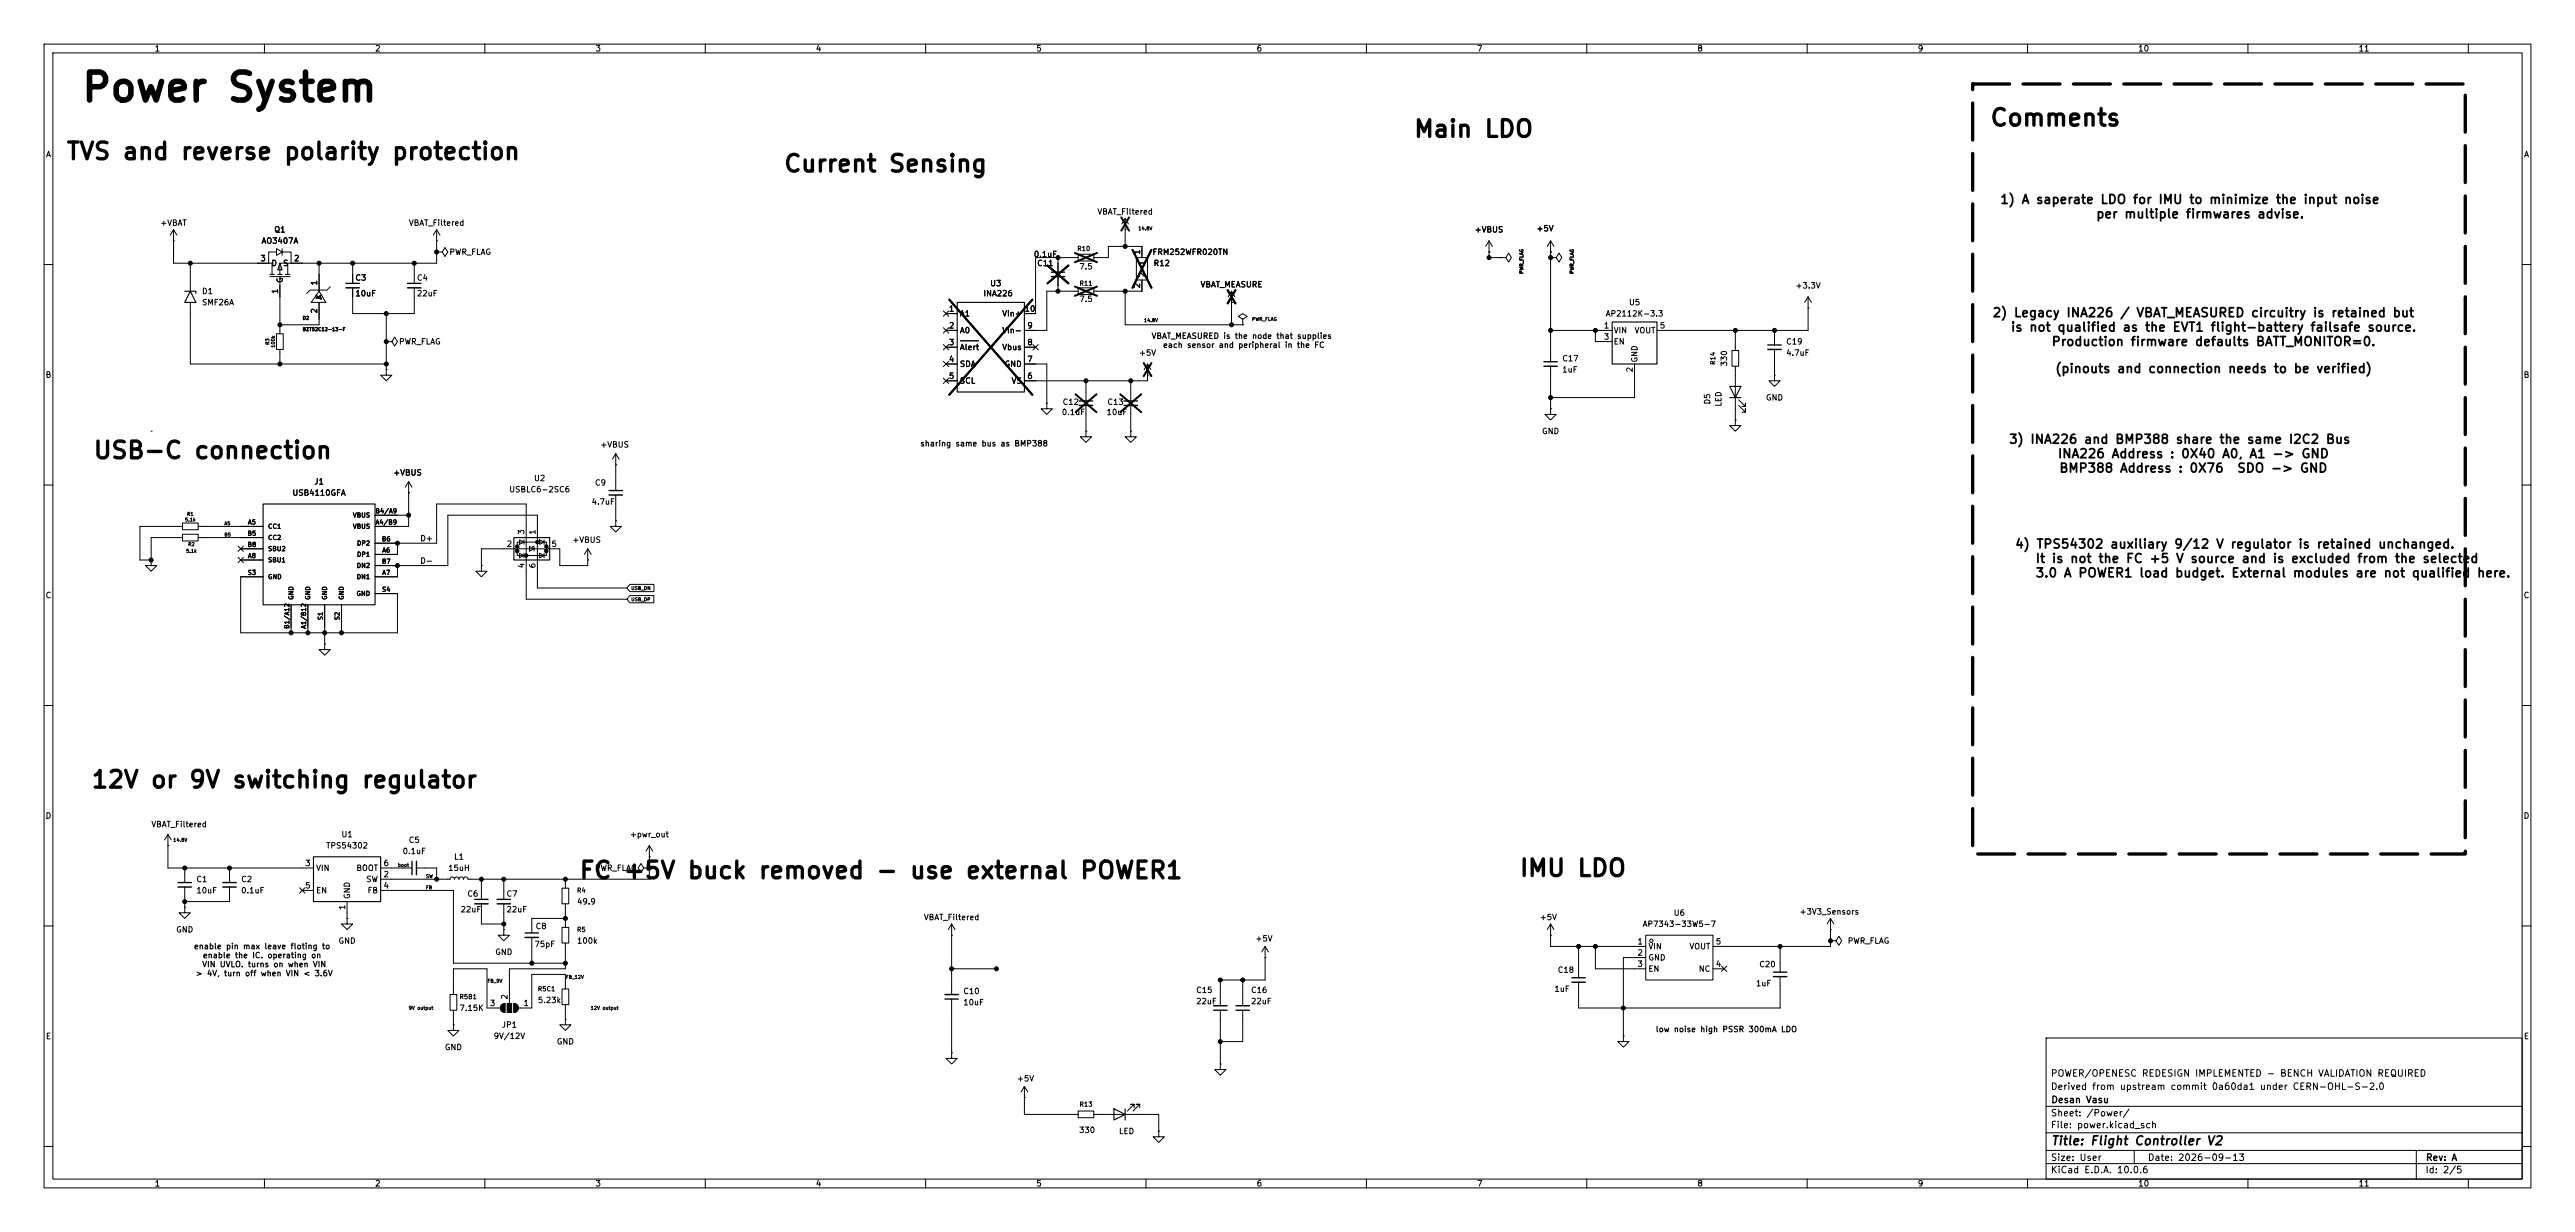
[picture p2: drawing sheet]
<svg xmlns="http://www.w3.org/2000/svg" width="584mm" height="279mm" viewBox="0 0 584 279" stroke-linecap="round" stroke-linejoin="round" font-family="sans-serif">
<defs><g id="words">
<text font-size="6.3" x="18.2" y="24.6">Power System</text>
<g font-size="3.8">
<text x="451.3" y="29.5">Comments</text>
<text x="320.5" y="32.1">Main LDO</text>
<text x="14.8" y="37.2">TVS and reverse polarity protection</text>
<text x="177.6" y="40">Current Sensing</text>
<text x="20.9" y="105">USB-C connection</text>
<text x="20.5" y="179.7">12V or 9V switching regulator</text>
<text x="131.2" y="200.2">FC +5V buck removed - use external POWER1</text>
<text x="344.5" y="199.7">IMU LDO</text>
</g>
<g font-size="2">
<text x="453.6" y="46.7">1) A saperate LDO for IMU to minimize the input noise</text>
<text x="475.4" y="50">per multiple firmwares advise.</text>
<text x="451.9" y="72.4">2) Legacy INA226 / VBAT_MEASURED circuitry is retained but</text>
<text x="456.1" y="75.7">is not qualified as the EVT1 flight-battery failsafe source.</text>
<text x="465.3" y="79">Production firmware defaults BATT_MONITOR=0.</text>
<text x="466.1" y="85.1">(pinouts and connection needs to be verified)</text>
<text x="455.6" y="101.1">3) INA226 and BMP388 share the same I2C2 Bus</text>
<text x="466.7" y="104.4">INA226 Address : 0X40 A0, A1 -&gt; GND</text>
<text x="467" y="107.7">BMP388 Address : 0X76</text>
<text x="507.4" y="107.7">SDO -&gt; GND</text>
<text x="457" y="124.9">4) TPS54302 auxiliary 9/12 V regulator is retained unchanged.</text>
<text x="461.7" y="128.2">It is not the FC +5 V source and is excluded from the selected</text>
<text x="461.7" y="131.4">3.0 A POWER1 load budget. External modules are not qualified here.</text>
<text x="465.2" y="260.2">Title: Flight Controller V2</text>
</g>
<g font-size="1.5">
<text x="465.2" y="244.5">POWER/OPENESC REDESIGN IMPLEMENTED - BENCH VALIDATION REQUIRED</text>
<text x="465.2" y="247.5">Derived from upstream commit 0a60da1 under CERN-OHL-S-2.0</text>
<text x="465.2" y="250.5">Desan Vasu</text>
<text x="465.2" y="256.2">File: power.kicad_sch</text>
<text x="465.2" y="253.5">Sheet: /Power/</text>
<text x="465.2" y="263.6">Size: User</text>
<text x="487.2" y="263.6">Date: 2026-09-13</text>
<text x="550.2" y="263.6">Rev: A</text>
<text x="465.2" y="266.4">KiCad E.D.A. 10.0.6</text>
<text x="550.2" y="266.4">Id: 2/5</text>
</g>
<g font-size="1.3">
<text x="35" y="12">1</text>
<text x="85" y="12">2</text>
<text x="135" y="12">3</text>
<text x="185" y="12">4</text>
<text x="235" y="12">5</text>
<text x="285" y="12">6</text>
<text x="335" y="12">7</text>
<text x="385" y="12">8</text>
<text x="435" y="12">9</text>
<text x="485" y="12">10</text>
<text x="535" y="12">11</text>
<text x="10.3" y="36">A</text>
<text x="572.5" y="36">A</text>
<text x="36.2" y="51.5">+VBAT</text>
<text x="62.1" y="53">Q1</text>
<text x="92.6" y="51.5">VBAT_Filtered</text>
<text x="248.9" y="49">VBAT_Filtered</text>
<text x="334.5" y="53">+VBUS</text>
<text x="348.5" y="52.8">+5V</text>
<text x="59" y="59.6">3</text>
<text x="59.2" y="55.6">AO3407A</text>
<text x="66.6" y="59.6">2</text>
<text x="101.8" y="58.1">PWR_FLAG</text>
<text x="234.4" y="58.6">0.1uF</text>
<text x="258.9" y="57.9" transform="rotate(-90 258.9 57.9)">1</text>
<text x="261.4" y="58.1">FRM252WFR020TN</text>
<text x="61.4" y="60.7">D</text>
<text x="64.1" y="60.7">S</text>
<text x="64.5" y="64.3" transform="rotate(-90 64.5 64.3)">G</text>
<text x="72.3" y="64.9" transform="rotate(-90 72.3 64.9)">1</text>
<text x="80.5" y="64">C3</text>
<text x="94.5" y="64">C4</text>
<text x="224.5" y="65.2">U3</text>
<text x="235.2" y="60.7">C11</text>
<text x="244.7" y="61.4">7.5</text>
<text x="258.9" y="65.5" transform="rotate(-90 258.9 65.5)">2</text>
<text x="260" y="63" transform="rotate(-90 260 63)">2</text>
<text x="260" y="60.4" transform="rotate(-90 260 60.4)">1</text>
<text x="261.6" y="60.7">R12</text>
<text x="272.3" y="65.5">VBAT_MEASURE</text>
<text x="407.2" y="65.7">+3.3V</text>
<text x="45.7" y="67">D1</text>
<text x="45.7" y="69.5">SMF26A</text>
<text x="63.4" y="66.8" transform="rotate(-90 63.4 66.8)">1</text>
<text x="72.3" y="71.2" transform="rotate(-90 72.3 71.2)">2</text>
<text x="73.4" y="68.1" transform="rotate(-90 73.4 68.1)">A</text>
<text x="73.4" y="68" transform="rotate(-90 73.4 68)">K</text>
<text x="80.5" y="67.5">10uF</text>
<text x="94.5" y="67.5">22uF</text>
<text x="215.2" y="71">1</text>
<text x="223" y="67.5">INA226</text>
<text x="232.3" y="71">10</text>
<text x="244.7" y="68.8">7.5</text>
<text x="369.4" y="69.5">U5</text>
<text x="215.2" y="74.8">2</text>
<text x="217.7" y="72.1">A1</text>
<text x="217.7" y="75.9">A0</text>
<text x="227.3" y="75.9">Vin-</text>
<text x="227.3" y="72.1">Vin+</text>
<text x="232.9" y="74.8">9</text>
<text x="261.1" y="77.2">VBAT_MEASURED is the node that supplies</text>
<text x="363.8" y="74.8">1</text>
<text x="363.8" y="77.3">3</text>
<text x="364.2" y="72.1">AP2112K-3.3</text>
<text x="366" y="75.9">VIN</text>
<text x="370.7" y="75.9">VOUT</text>
<text x="376.5" y="74.8">5</text>
<text x="90.4" y="78.4">PWR_FLAG</text>
<text x="215.2" y="78.6">3</text>
<text x="215.2" y="82.4">4</text>
<text x="217.7" y="79.7">Alert</text>
<text x="217.7" y="83.5">SDA</text>
<text x="227.3" y="79.7">Vbus</text>
<text x="227.8" y="83.5">GND</text>
<text x="232.9" y="82.4">7</text>
<text x="232.9" y="78.6">8</text>
<text x="258.3" y="81">+5V</text>
<text x="263.7" y="79.2">each sensor and peripheral in the FC</text>
<text x="354.3" y="82.2">C17</text>
<text x="366" y="78.4">EN</text>
<text x="371.8" y="82.3" transform="rotate(-90 371.8 82.3)">GND</text>
<text x="392.1" y="83.2" transform="rotate(-90 392.1 83.2)">330</text>
<text x="405.1" y="78.4">C19</text>
<text x="405.1" y="81">4.7uF</text>
<text x="10.2" y="86">B</text>
<text x="215.2" y="86.2">5</text>
<text x="217.7" y="87.3">SCL</text>
<text x="229.4" y="87.3">VS</text>
<text x="232.9" y="86.2">6</text>
<text x="354.3" y="84.8">1uF</text>
<text x="370.7" y="84.6" transform="rotate(-90 370.7 84.6)">2</text>
<text x="572.4" y="86">B</text>
<text x="240.8" y="94.4">0.1uF</text>
<text x="241" y="92.1">C12</text>
<text x="250.9" y="94.4">10uF</text>
<text x="251.1" y="92.1">C13</text>
<text x="388.3" y="91.9" transform="rotate(-90 388.3 91.9)">D5</text>
<text x="390.9" y="92.3" transform="rotate(-90 390.9 92.3)">LED</text>
<text x="400.5" y="91.1">GND</text>
<text x="136.1" y="101.8">+VBUS</text>
<text x="208.7" y="101.5">sharing same bus as BMP388</text>
<text x="349.7" y="98.8">GND</text>
<text x="66.2" y="112.7">USB4110GFA</text>
<text x="71.2" y="110.2">J1</text>
<text x="89.1" y="108.2">+VBUS</text>
<text x="115.4" y="112">USBLC6-2SC6</text>
<text x="121" y="109.4">U2</text>
<text x="134.9" y="110.4">C9</text>
<text x="134.1" y="114.8">4.7uF</text>
<text x="95.2" y="123.1">D+</text>
<text x="114.8" y="124.3">2</text>
<text x="119.2" y="121.4" transform="rotate(-90 119.2 121.4)">3</text>
<text x="121.8" y="121.4" transform="rotate(-90 121.8 121.4)">1</text>
<text x="125" y="124.3">5</text>
<text x="129.7" y="123.4">+VBUS</text>
<text x="95.2" y="128.1">D-</text>
<text x="119.2" y="129" transform="rotate(-90 119.2 129)">4</text>
<text x="121.8" y="129" transform="rotate(-90 121.8 129)">6</text>
<text x="10.2" y="136">C</text>
<text x="572.4" y="136">C</text>
<text x="10.2" y="186">D</text>
<text x="572.4" y="186">D</text>
<text x="34.2" y="187.9">VBAT_Filtered</text>
<text x="77.3" y="190.2">U1</text>
<text x="92.6" y="191.5">C5</text>
<text x="142.8" y="190.2">+pwr_out</text>
<text x="69.1" y="196.7">3</text>
<text x="71.6" y="197.8">VIN</text>
<text x="73.9" y="192.7">TPS54302</text>
<text x="80.7" y="197.8">BOOT</text>
<text x="86.9" y="196.7">6</text>
<text x="91.2" y="194">0.1uF</text>
<text x="101.6" y="197.8">15uH</text>
<text x="102.9" y="195.3">L1</text>
<text x="134.9" y="197.8">PWR_FLAG</text>
<text x="44.4" y="200.4">C1</text>
<text x="44.4" y="202.9">10uF</text>
<text x="54.6" y="200.4">C2</text>
<text x="54.6" y="202.9">0.1uF</text>
<text x="69.1" y="201.8">5</text>
<text x="71.6" y="202.9">EN</text>
<text x="79.7" y="204" transform="rotate(-90 79.7 204)">GND</text>
<text x="83" y="200.4">SW</text>
<text x="83.3" y="202.9">FB</text>
<text x="86.9" y="199.3">2</text>
<text x="86.9" y="201.8">4</text>
<text x="105.9" y="203.7">C6</text>
<text x="114.8" y="203.7">C7</text>
<text x="78.6" y="206.5" transform="rotate(-90 78.6 206.5)">1</text>
<text x="104.4" y="207.2">22uF</text>
<text x="114.8" y="207.2">22uF</text>
<text x="130.8" y="205.4">49.9</text>
<text x="209.5" y="209">VBAT_Filtered</text>
<text x="349.2" y="209">+5V</text>
<text x="379.6" y="208">U6</text>
<text x="408.2" y="207.7">+3V3_Sensors</text>
<text x="39.8" y="211.8">GND</text>
<text x="43.9" y="215.6">enable pin max leave floting to</text>
<text x="76.7" y="214.3">GND</text>
<text x="121.1" y="215.1">75pF</text>
<text x="121.4" y="211">C8</text>
<text x="130.8" y="214.3">100k</text>
<text x="284.7" y="213.8">+5V</text>
<text x="371.4" y="214.5">1</text>
<text x="372.6" y="210.5">AP7343-33W5-7</text>
<text x="373.9" y="215.6">VIN</text>
<text x="383.2" y="215.6">VOUT</text>
<text x="389.2" y="214.5">5</text>
<text x="419.1" y="214.3">PWR_FLAG</text>
<text x="44.3" y="221.7">&gt; 4V, turn off when VIN &lt; 3.6V</text>
<text x="45.8" y="219.7">VIN UVLO. turns on when VIN</text>
<text x="45.9" y="217.6">enable the IC. operating on</text>
<text x="112.2" y="216.9">GND</text>
<text x="353.3" y="220.9">C18</text>
<text x="371.4" y="217">2</text>
<text x="371.4" y="219.6">3</text>
<text x="373.9" y="218.1">GND</text>
<text x="373.9" y="220.7">EN</text>
<text x="385.3" y="220.7">NC</text>
<text x="389.2" y="219.6">4</text>
<text x="399" y="219.7">C20</text>
<text x="115.4" y="226.8" transform="rotate(-90 115.4 226.8)">2</text>
<text x="121.9" y="227.8">5.23k</text>
<text x="218.4" y="225.7">C10</text>
<text x="271.3" y="225.5">C15</text>
<text x="283.7" y="225.5">C16</text>
<text x="352.5" y="225.2">1uF</text>
<text x="398.3" y="224">1uF</text>
<text x="104.1" y="229.6">7.15K</text>
<text x="111" y="228.5">3</text>
<text x="113.7" y="233.4">JP1</text>
<text x="118.6" y="228.5">1</text>
<text x="218.4" y="228.3">10uF</text>
<text x="271.3" y="228">22uF</text>
<text x="283.7" y="228">22uF</text>
<text x="10.3" y="236">E</text>
<text x="100.8" y="238.5">GND</text>
<text x="111.9" y="235.9">9V/12V</text>
<text x="126.2" y="237.2">GND</text>
<text x="375.5" y="234.4">low noise high PSSR 300mA LDO</text>
<text x="572.5" y="236">E</text>
<text x="230.6" y="245.6">+5V</text>
<text x="244.7" y="257.2">330</text>
<text x="253.7" y="257.5">LED</text>
<text x="35" y="269.4">1</text>
<text x="85" y="269.4">2</text>
<text x="135" y="269.4">3</text>
<text x="185" y="269.4">4</text>
<text x="235" y="269.4">5</text>
<text x="285" y="269.4">6</text>
<text x="335" y="269.4">7</text>
<text x="385" y="269.4">8</text>
<text x="435" y="269.4">9</text>
<text x="485" y="269.4">10</text>
<text x="535" y="269.4">11</text>
</g>
<g font-size="1">
<text x="244.3" y="57.2">R10</text>
<text x="244.8" y="65">R11</text>
<text x="389.4" y="82.9" transform="rotate(-90 389.4 82.9)">R14</text>
<text x="56.1" y="119.2">A5</text>
<text x="80" y="117.6">VBUS</text>
<text x="85.1" y="119.2">A4/B9</text>
<text x="85.1" y="116.7">B4/A9</text>
<text x="56.1" y="121.7">B5</text>
<text x="56.1" y="124.3">B8</text>
<text x="60.7" y="120.1">CC1</text>
<text x="60.7" y="122.7">CC2</text>
<text x="60.7" y="125.2">SBU2</text>
<text x="80" y="120.1">VBUS</text>
<text x="80.9" y="124">DP2</text>
<text x="86.5" y="123">B6</text>
<text x="86.6" y="125.5">A6</text>
<text x="56.1" y="130.6">S3</text>
<text x="56.1" y="126.8">A8</text>
<text x="60.7" y="127.8">SBU1</text>
<text x="60.7" y="131.6">GND</text>
<text x="80.8" y="131.6">DN1</text>
<text x="80.8" y="129">DN2</text>
<text x="80.9" y="126.5">DP1</text>
<text x="86.5" y="128.1">B7</text>
<text x="86.6" y="130.6">A7</text>
<text x="66.8" y="136.1" transform="rotate(-90 66.8 136.1)">GND</text>
<text x="70.6" y="136.1" transform="rotate(-90 70.6 136.1)">GND</text>
<text x="74.4" y="136.1" transform="rotate(-90 74.4 136.1)">GND</text>
<text x="78.2" y="136.1" transform="rotate(-90 78.2 136.1)">GND</text>
<text x="80.8" y="135.4">GND</text>
<text x="86.6" y="134.4">S4</text>
<text x="65.9" y="142.7" transform="rotate(-90 65.9 142.7)">B1/A12</text>
<text x="69.7" y="142.7" transform="rotate(-90 69.7 142.7)">A1/B12</text>
<text x="73.5" y="140.8" transform="rotate(-90 73.5 140.8)">S1</text>
<text x="77.3" y="140.8" transform="rotate(-90 77.3 140.8)">S2</text>
<text x="130.8" y="202.7">R4</text>
<text x="130.8" y="211.6">R5</text>
<text x="104.1" y="226.8">R5B1</text>
<text x="121.9" y="225.1">R5C1</text>
<text x="244.8" y="251.2">R13</text>
</g>
<g font-size=".8">
<text x="258.2" y="52.4">14.8V</text>
<text x="345.8" y="62.2" transform="rotate(-90 345.8 62.2)">PWR_FLAG</text>
<text x="357.2" y="62.2" transform="rotate(-90 357.2 62.2)">PWR_FLAG</text>
<text x="68.6" y="72.7">D2</text>
<text x="68.6" y="75.3">BZT52C12-13-F</text>
<text x="259.4" y="73.2">14.8V</text>
<text x="284" y="73">PWR_FLAG</text>
<text x="61.3" y="78.3" transform="rotate(-90 61.3 78.3)">R3</text>
<text x="62.6" y="78.9" transform="rotate(-90 62.6 78.9)">100k</text>
<text x="41.9" y="118.4">5.1k</text>
<text x="42.4" y="117.2">R1</text>
<text x="50.8" y="119.3">A5</text>
<text x="42.1" y="125.5">5.1k</text>
<text x="42.6" y="124">R2</text>
<text x="50.8" y="121.8">B5</text>
<text x="143.1" y="134">USB_DN</text>
<text x="143.1" y="136.5">USB_DP</text>
<text x="39.2" y="191.1">14.8V</text>
<text x="90.2" y="196.8">boot</text>
<text x="96.5" y="201.8">FB</text>
<text x="96.5" y="199.3">SW</text>
<text x="110.5" y="223">FB_9V</text>
<text x="128.3" y="222.2">FB_12V</text>
<text x="92.6" y="229.2">9V output</text>
<text x="133.9" y="229.2">12V output</text>
</g>
</g></defs>
<g fill="none" stroke="#000" stroke-width=".23">
<path d="M10 10h564.2v259.4h-564.2zM12 12h560.2v255.4h-560.2zM60 10v2M110 10v2M160 10v2M210 10v2M260 10v2M310 10v2M360 10v2M410 10v2M460 10v2M510 10v2"/>
<path d="M560 10v2M39.4 54.6h.1M39.4 52.1l-.8 1.2M39.4 52.1l.7 1.2M39.4 52.1v7.6h21.6M43.2 59.7v6.3M62.7 57.2h-1.7v2.5h.7v2.5M62.7 56.4l1.3 .8-1.3 .7zM63.5 59.7l.5 1.5h-1zM64 57.2h2v2.5M64 56.4v1.5M65.3 59.7v2.5"/>
<path d="M66 59.7h-2.5v2.5M72.4 59.7v6.3M80 59.7v4.6M94 59.7v4.6M99.1 54.6h.1M99.1 57.2h1.2l.7-1.1 .6 1.1-.6 1-.7-1M99.1 57.2h.1M99.1 52.1l-.8 1.2M99.1 52.1l.7 1.2M99.1 52.1v7.6h-33.1M240 58.4v3.3M244.6 57.7h3.6v1.5h-3.6z"/>
<path d="M244.6 58.4h-9.7v12.7h-2.5M248.2 58.4h3.3v-2.5h7.6v2.5M255.3 52.1h.1M255.3 49.5l-.8 1.3M255.3 49.5l.7 1.3M255.3 49.5v6.4M257.8 58.4h2.5v5.1h-2.5zM337.8 57.2h.1M337.8 54.6l-.7 1.3M337.8 54.6l.8 1.3M337.8 54.6v3.8h2.6M340.4 58.4h1.2l.7-1 .6 1-.6 1-.7-1"/>
<path d="M340.4 58.4h.1M351.8 57.2h.1M351.8 58.4h1.3l.6-1 .6 1-.6 1-.6-1M351.8 58.4h.1M351.8 54.6l-.8 1.3M351.8 54.6l.8 1.3M351.8 54.6v27.4M10 60h2M43.2 68.6v14h44.4M61.2 62.7h4.6M61.2 62.2h1M62.7 75.7h1.6v3.5h-1.6z"/>
<path d="M63 62.2h1M63.5 62.7v13M63.5 79.2v3.4M64.8 62.2h1M72.4 66l1.5 2.6h-3.3zM72.4 68.6v5.1h-8.9M74.9 65l-.7 .8h-3.8l-.8 .8M80 65.3v5.8h14v-5.8M87.6 77.5h1.3l.6-1 .7 1-.7 1-.6-1M87.6 77.5h.1M87.6 71.1v12.7M214 74.3l1.2 1.2"/>
<path d="M214 78.1l1.2 1.2M214 70.5l1.2 1.2M214.6 74.9h2.6M214.6 71.1h2.6M214.6 78.7h2.6M215.2 74.3l-1.2 1.2M215.2 78.1l-1.2 1.2M215.2 70.5l-1.2 1.2M217.9 77.3h4.1M232.4 78.7h2.5M234.3 78.1l1.3 1.2M235.6 78.1l-1.3 1.2"/>
<path d="M240 62.7v3.3M244.6 65.3h3.6v1.5h-3.6zM244.6 66h-7.1v8.9h-5.1M255.3 66v7.7h26.6M259.1 63.5v2.5h-10.9M279.4 68.6h.1M279.4 66l-.8 1.3M279.4 66l.8 1.3M279.4 66v7.7M281.9 72.4l1.1-.6-1.1-.7-1 .7 1 .6v1.3M281.9 73.7h.1M351.8 74.9h14"/>
<path d="M361.9 74.9v2.6h3.9M392.9 79.5h1.6v3.6h-1.6zM393.7 74.9v4.6M402.6 74.9v3.3M402.6 79.2v5.9M410.2 69.9h.1M410.2 67.3v7.6h-34.3M410.2 67.3l-.8 1.3M410.2 67.3l.8 1.3M572.2 60h2M34.3 97.8h.1M87.6 83.8v1.3h1.3l-1.3 1.3-1.2-1.3h1.2"/>
<path d="M87.6 83.8h.1M214 85.8l1.2 1.2M214 81.9l1.2 1.3M214.6 82.6h2.6M214.6 86.4h2.6M215.2 85.8l-1.2 1.2M215.2 81.9l-1.2 1.3M232.4 82.6h5.1v8.8M237.5 91.4v1.3h1.3l-1.3 1.3-1.3-1.3h1.3M237.5 91.4h.1M246.4 97.8v1.3h1.2l-1.2 1.2-1.3-1.2h1.3M246.4 97.8h.1"/>
<path d="M246.4 86.4v4.5M246.4 91.9v5.9M256.5 97.8v1.3h1.3l-1.3 1.2-1.2-1.2h1.2M256.5 97.8h.1M256.5 86.4v4.5M256.5 91.9v5.9M260.3 85.1h.1M260.3 82.6v3.8h-27.9M260.3 82.6l-.7 1.2M260.3 82.6l.8 1.2M351.8 92.7v1.3h1.3l-1.3 1.3-1.3-1.3h1.3M351.8 92.7h.1"/>
<path d="M351.8 83.1v9.6M370.8 82.6v7.6h-19M393.7 95.3v1.2h1.3l-1.3 1.3-1.3-1.3h1.3M393.7 95.3h.1M393.7 83.1v12.2M394.5 91.9l1.5 1.6v-.8v.8h-.8M394.5 90.7l1.5 1.5v-.8v.8h-.8M402.6 85.1v1.3h1.3l-1.3 1.2-1.3-1.2h1.3M402.6 85.1h.1M10 110h2M41.4 118.6h3.6v1.5h-3.6zM41.4 119.4h-9.7v7.6h2.6"/>
<path d="M45 119.4h14.7M85.1 116.8h7.6M92.7 111.8h.1M92.7 109.2v10.2h-7.6M92.7 109.2l-.8 1.3M92.7 109.2l.8 1.3M139.7 118.1v1.3h1.3l-1.3 1.3-1.3-1.3h1.3M139.7 118.1h.1M139.7 105.4h.1M139.7 102.9v8.4M139.7 112.3v5.8M139.7 102.9l-.8 1.2"/>
<path d="M139.7 102.9l.8 1.2M572.2 110h2M34.3 127v1.3h1.3l-1.3 1.2-1.3-1.2h1.3M34.3 127h.1M41.4 121.2h3.6v1.5h-3.6zM41.4 121.9h-7.1v5.1M45 121.9h14.7M54 126.4l1.2 1.2M54 123.9l1.2 1.2M54.6 127h5.1M54.6 124.5h5.1M55.2 126.4l-1.2 1.2"/>
<path d="M55.2 123.9l-1.2 1.2M59.7 130.8h-5.1v12.7h35.6v-8.9h-5.1M66 137.2v6.3M69.8 137.2v6.3M73.7 137.2v8.9M77.5 137.2v6.3M85.1 128.3h16.5v-11.5h20.3v16.6h20.3M85.1 123.2h14v-8.9h20.3v21.6h22.8M90.2 123.2v2.5h-5.1M90.2 128.3v2.5h-5.1M109.2 128.3v1.2h1.3l-1.3 1.3-1.3-1.3h1.3M109.2 128.3h.1"/>
<path d="M117.3 124v-1.1h6.7v1.1M117.3 125v1h6.7v-1M117.9 122.4l1 .5-1 .5zM117.9 125.5l1 .5-1 .5zM118.9 122.4v1M118.9 125.5v1M120.1 124l1.1 .5-1.1 .5zM120.8 124h.4v1M122.4 122.4l1 .5-1 .5zM122.4 125.5l1 .5-1 .5zM123.4 122.4v1M123.4 125.5v1"/>
<path d="M133.3 124.5v3.8h-6.3v-3.8h-2.5l-.5-.5v1l-.6-.5h-5.5l-.6-.5v1l-.5-.5h-7.6v3.8M133.3 127h.1M133.3 124.5l-.7 1.2M133.3 124.5l.8 1.2M142.9 132.5h5.5v1.7h-5.5l-.7-.8zM142.9 135.1h5.4v1.6h-5.4l-.7-.8zM10 160h2M73.7 146.1v1.2h1.2l-1.2 1.3-1.3-1.3h1.3M73.7 146.1h.1M572.2 160h2M38.1 191.8h.1M38.1 189.2v7.7h33"/>
<path d="M38.1 189.2l-.8 1.3M38.1 189.2l.8 1.3M41.9 196.9v3.3M52.1 196.9v3.3M86.4 196.9h7.1M94.5 196.9h4.6v2.5M109.2 199.4v4.6M114.3 199.4v4.6M128.3 199.4v2M146 196.9l-.6-1.1-.6 1.1 .6 1 .6-1h1.3M147.3 191.8v7.6h-41.1l-.2-.4-.3-.1-.4 .1-.1 .4-.2-.4-.4-.1-.3 .1-.2 .4-.1-.4-.4-.1-.3 .1-.2 .4-.1-.4-.4-.1-.3 .1-.2 .4h-15.7M147.3 194.3h.1"/>
<path d="M147.3 196.9h.1M147.3 191.8l-.7 1.2M147.3 191.8l.8 1.2M10 210h2M41.9 205.7v1.3h1.3l-1.3 1.3-1.3-1.3h1.3M41.9 205.7h.1M41.9 201.2v4.5M52.1 201.2v3.3h-10.2M68 201.3l1.2 1.2M68.6 201.9h2.5M69.2 201.3l-1.2 1.2M78.7 208.3v1.3h1.3l-1.3 1.2-1.2-1.2h1.2"/>
<path d="M78.7 208.3h.1M78.7 204.5v3.8M86.4 201.9h16.5v16.5h25.4M109.2 205v4.6h5.1M114.3 210.8v1.3h1.3l-1.3 1.3-1.3-1.3h1.3M114.3 210.8h.1M114.3 205v5.8M120.6 212.6v5.8M127.5 210.3h1.5v3.6h-1.5zM127.5 201.4h1.5v3.6h-1.5zM128.3 213.9v5.8h-12.7v7.9M128.3 205v5.3"/>
<path d="M128.3 208.3h-7.7v3.3M215.9 212.1h.1M215.9 219.7h10.2M215.9 209.6l-.8 1.2M215.9 209.6l.8 1.2M215.9 209.6v16M287 217.2h.1M287 214.6v7.7h-10.1v5.8M287 214.6l-.7 1.3M287 214.6l.8 1.3M351.8 212.1h.1M351.8 209.6v5h21.6"/>
<path d="M351.8 209.6l-.8 1.2M351.8 209.6l.8 1.2M358.1 214.6v7.1M361.9 214.6v5.1h11.5M373.4 212.1h15.2v10.2h-15.2zM373.4 217.2h-5.1v17.8M388.6 219.7h2.6M390.6 219.1l1.2 1.2M391.8 219.1l-1.2 1.2M403.9 214.6v5.9M415.3 213.4h1.3l.6-1.1 .6 1.1-.6 1-.6-1M415.3 213.4h.1"/>
<path d="M415.3 210.8h.1M415.3 208.3v6.3h-26.7M415.3 208.3l-.8 1.3M415.3 208.3l.8 1.3M572.2 210h2M102.1 225.6h1.5v3.5h-1.5zM102.9 232.4v1.3h1.2l-1.2 1.3-1.3-1.3h1.3M102.9 232.4h.1M102.9 225.6v-5.9h7.6v8.9h3M102.9 229.1v3.3M113.8 227.9l.8-.3v2a1.02 1.02 0 0 1-1-.6 1.02 1.02 0 0 1 .2-1.1zM116.6 227.6a1.02 1.02 0 0 1 1 1 1.02 1.02 0 0 1-1 1z"/>
<path d="M127.5 224.3h1.5v3.5h-1.5zM128.3 231.1v1.3h1.2l-1.2 1.3-1.3-1.3h1.3M128.3 231.1h.1M128.3 224.3v-3.3h-7.7v7.6h-3M128.3 227.8v3.3M215.9 238.8v1.2h1.3l-1.3 1.3-1.3-1.3h1.3M215.9 238.8h.1M215.9 226.6v12.2M276.9 229.1v12.2M281.9 222.3v5.8M281.9 229.1v7.1h-5M368.3 235v1.2h1.3l-1.3 1.3-1.3-1.3h1.3"/>
<path d="M368.3 235h.1M403.9 221.5v7.1h-45.8v-5.8M464.2 235.4h108v32h-108zM10 260h2M232.4 248.9h.1M232.4 246.4v6.3h12.2M232.4 246.4l-.8 1.3M232.4 246.4l.8 1.3M244.6 252h3.6v1.5h-3.6zM248.2 252.7h14.7v3.8M257.3 251.2v-.8h-.8h.8l-1.5 1.6M258.6 251.2v-.8h-.8h.8l-1.6 1.6"/>
<path d="M262.9 256.5v1.3h1.3l-1.3 1.3-1.3-1.3h1.3M262.9 256.5h.1M276.9 241.3v1.3h1.2l-1.2 1.2-1.3-1.2h1.3M276.9 241.3h.1M464.2 256.9h108M464.2 250.9h108M572.2 260h2M60 267.4v2M110 267.4v2M160 267.4v2M210 267.4v2M260 267.4v2"/>
<path d="M310 267.4v2M360 267.4v2M410 267.4v2M460 267.4v2M464.2 263.9h108M464.2 260.9h108M484.2 260.9v3M510 267.4v2M548.2 260.9v6.5M560 267.4v2"/>
<circle cx="374.6" cy="213.4" r=".38"/>
</g>
<g fill="#000" stroke="#000" stroke-width=".23">
<path d="M113.8 227.9l.8-.3v2a1.02 1.02 0 0 1-1-.6 1.02 1.02 0 0 1 .2-1.1zM115.1 227.6h1v2h-1zM116.6 227.6a1.02 1.02 0 0 1 1 1 1.02 1.02 0 0 1-1 1z"/>
<circle cx="43.2" cy="59.7" r=".46"/>
<circle cx="72.4" cy="59.7" r=".46"/>
<circle cx="80" cy="59.7" r=".46"/>
<circle cx="94" cy="59.7" r=".46"/>
<circle cx="99.1" cy="57.2" r=".46"/>
<circle cx="240" cy="58.4" r=".46"/>
<circle cx="255.3" cy="55.9" r=".46"/>
<circle cx="337.8" cy="58.4" r=".46"/>
<circle cx="351.8" cy="58.4" r=".46"/>
<circle cx="63.5" cy="73.7" r=".46"/>
<circle cx="87.6" cy="71.1" r=".46"/>
<circle cx="87.6" cy="77.5" r=".46"/>
<circle cx="240" cy="66" r=".46"/>
<circle cx="255.3" cy="66" r=".46"/>
<circle cx="279.4" cy="73.7" r=".46"/>
<circle cx="351.8" cy="74.9" r=".46"/>
<circle cx="361.9" cy="74.9" r=".46"/>
<circle cx="393.7" cy="74.9" r=".46"/>
<circle cx="402.6" cy="74.9" r=".46"/>
<circle cx="63.5" cy="82.6" r=".46"/>
<circle cx="87.6" cy="82.6" r=".46"/>
<circle cx="246.4" cy="86.4" r=".46"/>
<circle cx="256.5" cy="86.4" r=".46"/>
<circle cx="351.8" cy="90.2" r=".46"/>
<circle cx="92.7" cy="116.8" r=".46"/>
<circle cx="34.3" cy="127" r=".46"/>
<circle cx="90.2" cy="128.3" r=".46"/>
<circle cx="90.2" cy="123.2" r=".46"/>
<circle cx="66" cy="143.5" r=".46"/>
<circle cx="69.8" cy="143.5" r=".46"/>
<circle cx="73.7" cy="143.5" r=".46"/>
<circle cx="77.5" cy="143.5" r=".46"/>
<circle cx="41.9" cy="196.9" r=".46"/>
<circle cx="52.1" cy="196.9" r=".46"/>
<circle cx="99.1" cy="199.4" r=".46"/>
<circle cx="109.2" cy="199.4" r=".46"/>
<circle cx="114.3" cy="199.4" r=".46"/>
<circle cx="128.3" cy="199.4" r=".46"/>
<circle cx="147.3" cy="196.9" r=".46"/>
<circle cx="41.9" cy="204.5" r=".46"/>
<circle cx="114.3" cy="209.6" r=".46"/>
<circle cx="120.6" cy="218.4" r=".46"/>
<circle cx="128.3" cy="208.3" r=".46"/>
<circle cx="128.3" cy="218.4" r=".46"/>
<circle cx="215.9" cy="219.7" r=".46"/>
<circle cx="226.1" cy="219.7" r=".46"/>
<circle cx="358.1" cy="214.6" r=".46"/>
<circle cx="361.9" cy="214.6" r=".46"/>
<circle cx="403.9" cy="214.6" r=".46"/>
<circle cx="415.3" cy="213.4" r=".46"/>
<circle cx="276.9" cy="222.3" r=".46"/>
<circle cx="276.9" cy="236.2" r=".46"/>
<circle cx="281.9" cy="222.3" r=".46"/>
<circle cx="368.3" cy="228.6" r=".46"/>
</g>
<g fill="none" stroke="#000" stroke-width=".3">
<path d="M78.5 64.3h3M92.5 64.3h3M238.5 61.7h3.1M401.1 78.2h3M244.9 90.9h3M255 90.9h3.1M350.3 82h3M138.2 111.3h3M93.5 195.3v3.1M40.4 200.2h3M50.5 200.2h3.1M107.7 204h3"/>
<path d="M112.8 204h3M119.1 211.6h3.1M214.4 226.6h3M275.3 229.1h3.1M280.4 229.1h3.1M356.6 221.7h3.1M402.3 220.5h3.1"/>
</g>
<g fill="none" stroke="#000" stroke-width=".33">
<path d="M78.5 65.3h3M92.5 65.3h3M238.5 62.7h3.1M401.1 79.2h3M244.9 91.9h3M255 91.9h3.1M350.3 83.1h3M138.2 112.3h3M94.5 195.3v3.1M40.4 201.2h3M50.5 201.2h3.1M107.7 205h3"/>
<path d="M112.8 205h3M119.1 212.6h3.1M214.4 225.6h3M275.3 228.1h3.1M280.4 228.1h3.1M356.6 222.8h3.1M402.3 221.5h3.1"/>
</g>
<path d="M41.9 66h2.5v.5M43.2 66l1.2 2.6h-2.5zM217.2 68.6h15.2v20.3h-15.2zM365.8 73h10.1v9.6h-10.1zM392.4 87.6h2.6l-1.3 2.6zM392.4 90.2h2.6M59.7 114.3h25.4v22.9h-25.4zM116.6 121.9h8.1v5.1h-8.1zM71.1 194.3h15.3v10.2h-15.3zM252.7 251.5l2.6 1.2-2.6 1.3zM255.3 251.5v2.5" fill="none" stroke="#000" stroke-width=".25"/>
<g fill="none" stroke="#000" stroke-width=".46">
<path d="M243.9 57.4l5 2.1M248.9 57.4l-5 2.1M254.4 49.3l1.7 3M256.1 49.3l-1.7 3M256.9 56.7l4.3 8.6M261.2 56.7l-4.3 8.6M215.4 68l18.8 21.5M234.2 68l-18.8 21.5M237.7 60.2l4.7 4.1M242.4 60.2l-4.7 4.1M243.9 65l5 2.1M248.9 65l-5 2.1"/>
<path d="M278.5 65.8l1.8 3M280.3 65.8l-1.8 3M244 89.4l4.7 4.1M248.7 89.4l-4.7 4.1M254.2 89.4l4.7 4.1M258.9 89.4l-4.7 4.1M259.5 82.3l1.7 3M261.2 82.3l-1.7 3"/>
</g>
<g fill="#000" stroke="#000" stroke-width=".51">
<circle cx="117.3" cy="124" r=".25"/>
<circle cx="117.3" cy="125" r=".25"/>
<circle cx="119.4" cy="126" r=".25"/>
<circle cx="121.9" cy="122.9" r=".25"/>
<circle cx="124" cy="124" r=".25"/>
<circle cx="124" cy="125" r=".25"/>
</g>
<path d="M447.5 19.1h111.8v174.6h-111.8z" fill="none" stroke="#000" stroke-width=".76" stroke-dasharray="8.4 3"/>
<use href="#words"/>
</svg>
